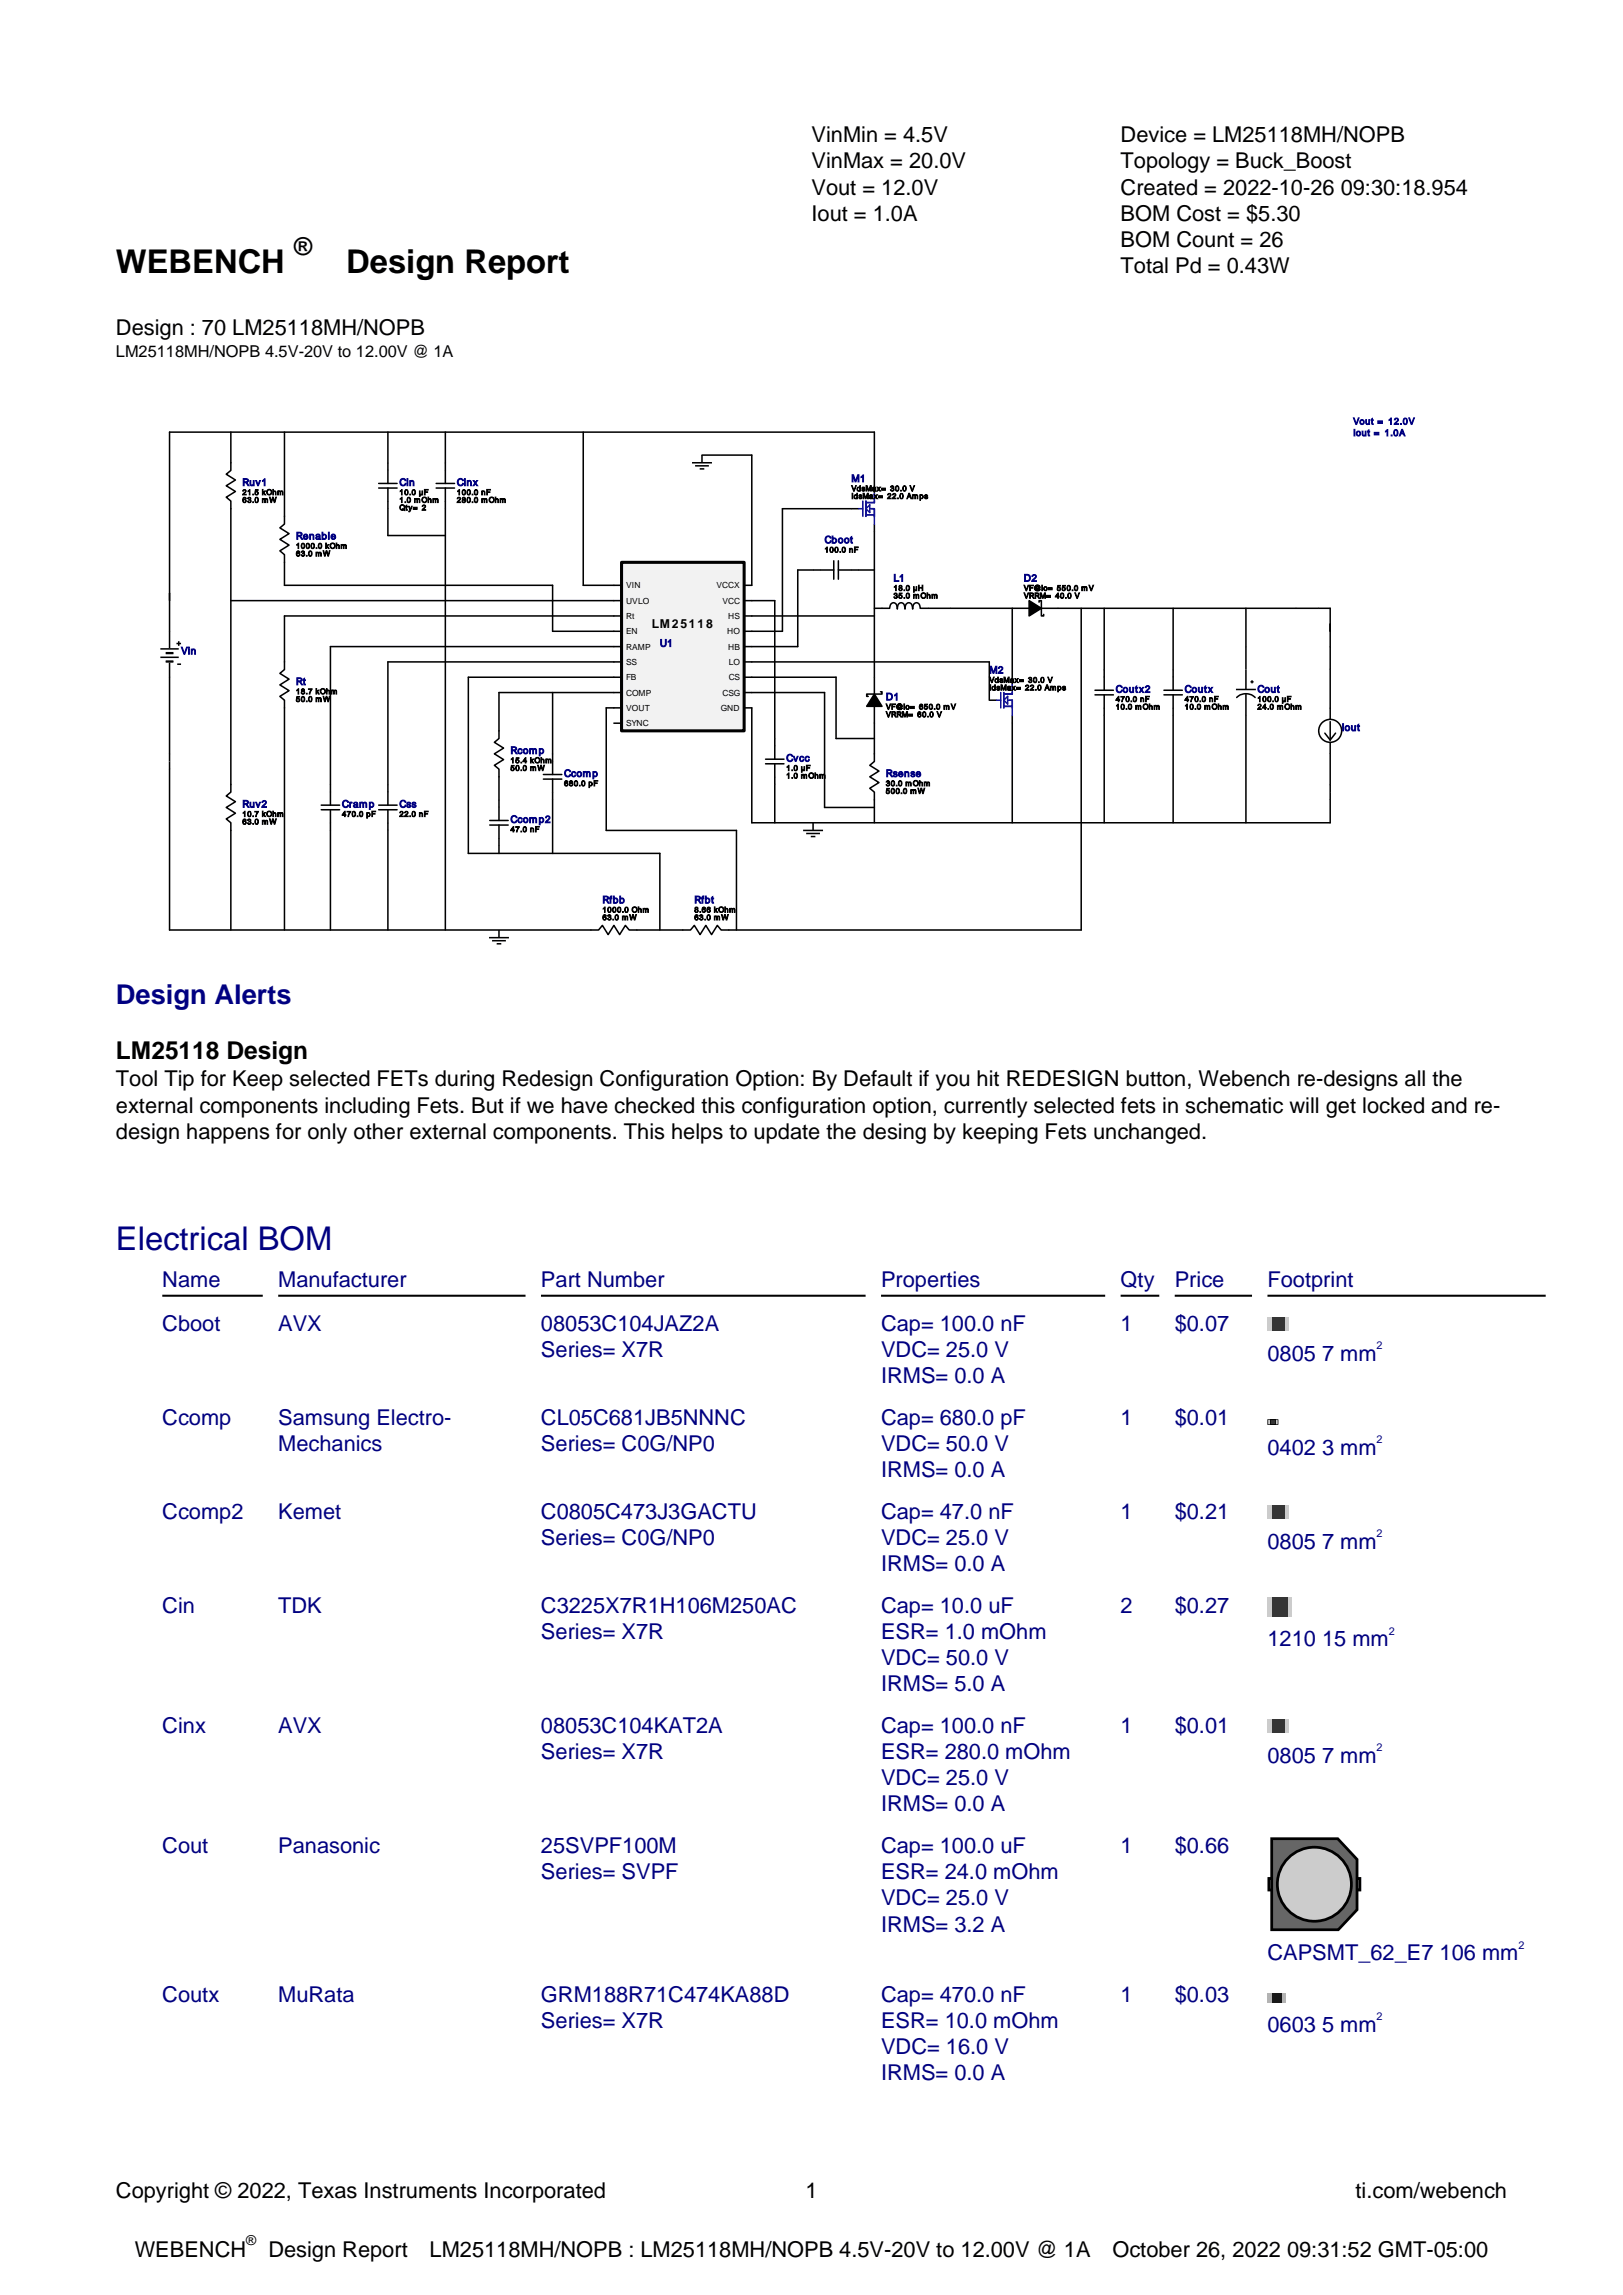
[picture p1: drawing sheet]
<svg xmlns="http://www.w3.org/2000/svg" width="210mm" height="297mm" viewBox="0 0 210 297" stroke-linecap="round" stroke-linejoin="round" font-family="sans-serif">
<defs><g id="words">
<g font-size="4.2">
<text x="15" y="35.3">WEBENCH</text>
<text x="44.8" y="35.3">Design Report</text>
</g>
<text font-size="4.2" fill="#000080" x="15" y="161.7">Electrical BOM</text>
<text font-size="3.5" fill="#008" x="15" y="130">Design Alerts</text>
<g font-size="3.2">
<text x="38" y="33">®</text>
<text x="15" y="137.1">LM25118 Design</text>
</g>
<g font-size="2.8">
<text x="105" y="18.4">VinMin = 4.5V</text>
<text x="105" y="21.8">VinMax = 20.0V</text>
<text x="145" y="18.4">Device = LM25118MH/NOPB</text>
<text x="145" y="21.8">Topology = Buck_Boost</text>
<text x="105" y="25.2">Vout = 12.0V</text>
<text x="105" y="28.6">Iout = 1.0A</text>
<text x="145" y="25.2">Created = 2022-10-26 09:30:18.954</text>
<text x="145" y="28.6">BOM Cost = $5.30</text>
<text x="145" y="32">BOM Count = 26</text>
<text x="145" y="35.3">Total Pd = 0.43W</text>
<text x="15" y="43.4">Design : 70 LM25118MH/NOPB</text>
<text x="15" y="140.6">Tool Tip for Keep selected FETs during Redesign Configuration Option: By Default if you hit REDESIGN button, Webench re-designs all the</text>
<text x="15" y="144">external components including Fets. But if we have checked this configuration option, currently selected fets in schematic will get locked and re-</text>
<text x="15" y="147.4">design happens for only other external components. This helps to update the desing by keeping Fets unchanged.</text>
<text x="15" y="284.4">Copyright © 2022, Texas Instruments Incorporated</text>
<text x="104.2" y="284.4">1</text>
<text x="175.4" y="284.4">ti.com/webench</text>
<text x="17.4" y="292">WEBENCH</text>
<text x="34.7" y="292">Design Report</text>
<text x="55.6" y="292">LM25118MH/NOPB : LM25118MH/NOPB 4.5V-20V to 12.00V @ 1A</text>
<text x="143.9" y="292">October 26, 2022 09:31:52 GMT-05:00</text>
</g>
<g font-size="2.8" fill="#000080">
<text x="21" y="166.6">Name</text>
<text x="36" y="166.6">Manufacturer</text>
<text x="70" y="166.6">Part Number</text>
<text x="114" y="166.6">Properties</text>
<text x="145" y="166.6">Qty</text>
<text x="152" y="166.6">Price</text>
<text x="164" y="166.6">Footprint</text>
<text x="21" y="172.2">Cboot</text>
<text x="36" y="172.2">AVX</text>
<text x="70" y="172.2">08053C104JAZ2A</text>
<text x="114" y="172.2">Cap= 100.0 nF</text>
<text x="145" y="172.2">1</text>
<text x="152" y="172.2">$0.07</text>
<text x="70" y="175.6">Series= X7R</text>
<text x="114" y="175.6">VDC= 25.0 V</text>
<text x="114" y="179">IRMS= 0.0 A</text>
<text x="164" y="176.1">0805 7 mm</text>
<text x="21" y="184.4">Ccomp</text>
<text x="36" y="184.4">Samsung Electro-</text>
<text x="70" y="184.4">CL05C681JB5NNNC</text>
<text x="114" y="184.4">Cap= 680.0 pF</text>
<text x="145" y="184.4">1</text>
<text x="152" y="184.4">$0.01</text>
<text x="36" y="187.8">Mechanics</text>
<text x="70" y="187.8">Series= C0G/NP0</text>
<text x="114" y="187.8">VDC= 50.0 V</text>
<text x="114" y="191.2">IRMS= 0.0 A</text>
<text x="164" y="188.2">0402 3 mm</text>
<text x="21" y="196.5">Ccomp2</text>
<text x="36" y="196.5">Kemet</text>
<text x="70" y="196.5">C0805C473J3GACTU</text>
<text x="114" y="196.5">Cap= 47.0 nF</text>
<text x="145" y="196.5">1</text>
<text x="152" y="196.5">$0.21</text>
<text x="70" y="199.9">Series= C0G/NP0</text>
<text x="114" y="199.9">VDC= 25.0 V</text>
<text x="114" y="203.3">IRMS= 0.0 A</text>
<text x="164" y="200.4">0805 7 mm</text>
<text x="21" y="208.7">Cin</text>
<text x="36" y="208.7">TDK</text>
<text x="70" y="208.7">C3225X7R1H106M250AC</text>
<text x="114" y="208.7">Cap= 10.0 uF</text>
<text x="145" y="208.7">2</text>
<text x="152" y="208.7">$0.27</text>
<text x="70" y="212.1">Series= X7R</text>
<text x="114" y="212.1">ESR= 1.0 mOhm</text>
<text x="114" y="215.5">VDC= 50.0 V</text>
<text x="164" y="213">1210 15 mm</text>
<text x="114" y="218.9">IRMS= 5.0 A</text>
<text x="21" y="224.3">Cinx</text>
<text x="36" y="224.3">AVX</text>
<text x="70" y="224.3">08053C104KAT2A</text>
<text x="70" y="227.6">Series= X7R</text>
<text x="114" y="224.3">Cap= 100.0 nF</text>
<text x="114" y="227.6">ESR= 280.0 mOhm</text>
<text x="145" y="224.3">1</text>
<text x="152" y="224.3">$0.01</text>
<text x="114" y="231">VDC= 25.0 V</text>
<text x="164" y="228.1">0805 7 mm</text>
<text x="21" y="239.8">Cout</text>
<text x="36" y="239.8">Panasonic</text>
<text x="70" y="239.8">25SVPF100M</text>
<text x="114" y="234.4">IRMS= 0.0 A</text>
<text x="114" y="239.8">Cap= 100.0 uF</text>
<text x="145" y="239.8">1</text>
<text x="152" y="239.8">$0.66</text>
<text x="70" y="243.2">Series= SVPF</text>
<text x="114" y="243.2">ESR= 24.0 mOhm</text>
<text x="114" y="246.6">VDC= 25.0 V</text>
<text x="114" y="250">IRMS= 3.2 A</text>
<text x="164" y="253.7">CAPSMT_62_E7 106 mm</text>
<text x="21" y="259.1">Coutx</text>
<text x="36" y="259.1">MuRata</text>
<text x="70" y="259.1">GRM188R71C474KA88D</text>
<text x="70" y="262.5">Series= X7R</text>
<text x="114" y="259.1">Cap= 470.0 nF</text>
<text x="114" y="262.5">ESR= 10.0 mOhm</text>
<text x="145" y="259.1">1</text>
<text x="152" y="259.1">$0.03</text>
<text x="164" y="262.9">0603 5 mm</text>
<text x="114" y="265.8">VDC= 16.0 V</text>
<text x="114" y="269.2">IRMS= 0.0 A</text>
</g>
<text font-size="2.1" x="15" y="46.2">LM25118MH/NOPB 4.5V-20V to 12.00V @ 1A</text>
<text font-size="1.8" x="31.9" y="290.6">®</text>
<text font-size="1.6" x="84.3" y="81.3">LM25118</text>
<g font-size="1.4" fill="#000080">
<text x="178.1" y="174.6">2</text>
<text x="178.1" y="186.8">2</text>
<text x="178.1" y="198.9">2</text>
<text x="179.7" y="211.6">2</text>
<text x="178.1" y="226.6">2</text>
<text x="196.5" y="252.2">2</text>
<text x="178.1" y="261.4">2</text>
</g>
<g font-size="1.3" fill="#000080">
<text x="31.4" y="62.9">Ruv1</text>
<text x="51.7" y="62.9">Cin</text>
<text x="59.1" y="62.9">Cinx</text>
<text x="110.2" y="62.4">M1</text>
<text x="38.3" y="69.8">Renable</text>
<text x="106.7" y="70.3">Cboot</text>
<text x="115.6" y="75.3">L1</text>
<text x="132.5" y="75.3">D2</text>
<text x="85.4" y="83.7">U1</text>
<text x="23.4" y="84.7">Vin</text>
<text x="38.3" y="88.6">Rt</text>
<text x="128" y="87.1">M2</text>
<text x="144.4" y="89.6">Coutx2</text>
<text x="153.3" y="89.6">Coutx</text>
<text x="162.7" y="89.6">Cout</text>
<text x="114.6" y="90.6">D1</text>
<text x="173.6" y="94.6">Iout</text>
<text x="66" y="97.6">Rcomp</text>
<text x="73" y="100.5">Ccomp</text>
<text x="101.7" y="98.5">Cvcc</text>
<text x="114.6" y="100.5">Rsense</text>
<text x="31.4" y="104.5">Ruv2</text>
<text x="44.2" y="104.5">Cramp</text>
<text x="51.7" y="104.5">Css</text>
<text x="66" y="106.5">Ccomp2</text>
<text x="77.9" y="116.9">Rfbb</text>
<text x="89.8" y="116.9">Rfbt</text>
</g>
<g font-size="1.2" fill="#000080">
<text x="175.1" y="54.9">Vout = 12.0V</text>
<text x="175.1" y="56.4">Iout = 1.0A</text>
</g>
<g font-size="1.1">
<text x="81" y="76.1">VIN</text>
<text x="92.7" y="76.1">VCCX</text>
<text x="81" y="78.1">UVLO</text>
<text x="81" y="80.1">Rt</text>
<text x="81" y="82.1">EN</text>
<text x="93.5" y="78.1">VCC</text>
<text x="94.1" y="82.1">HO</text>
<text x="94.2" y="80.1">HS</text>
<text x="81" y="84.1">RAMP</text>
<text x="81" y="86.1">SS</text>
<text x="81" y="88">FB</text>
<text x="94.2" y="84.1">HB</text>
<text x="94.3" y="86.1">LO</text>
<text x="94.3" y="88">CS</text>
<text x="81" y="90">COMP</text>
<text x="81" y="92">VOUT</text>
<text x="81" y="94">SYNC</text>
<text x="93.3" y="92">GND</text>
<text x="93.5" y="90">CSG</text>
</g>
<g font-size="1">
<text x="31.4" y="64.1">21.5 kOhm</text>
<text x="31.4" y="65">63.0 mW</text>
<text x="51.7" y="64.1">10.0 µF</text>
<text x="51.7" y="65">1.0 mOhm</text>
<text x="59.1" y="64.1">100.0 nF</text>
<text x="59.1" y="65">280.0 mOhm</text>
<text x="110.2" y="63.6">VdsMax= 30.0 V</text>
<text x="110.2" y="64.5">IdsMax= 22.0 Amps</text>
<text x="38.3" y="71">1000.0 kOhm</text>
<text x="38.3" y="72">63.0 mW</text>
<text x="51.7" y="66">Qty= 2</text>
<text x="106.7" y="71.5">100.0 nF</text>
<text x="115.6" y="76.4">18.0 µH</text>
<text x="115.6" y="77.4">35.0 mOhm</text>
<text x="132.5" y="76.4">VF@Io= 550.0 mV</text>
<text x="132.5" y="77.4">VRRM= 40.0 V</text>
<text x="38.3" y="89.8">18.7 kOhm</text>
<text x="128" y="88.3">VdsMax= 30.0 V</text>
<text x="128" y="89.3">IdsMax= 22.0 Amps</text>
<text x="38.3" y="90.8">50.0 mW</text>
<text x="114.6" y="91.8">VF@Io= 650.0 mV</text>
<text x="114.6" y="92.8">VRRM= 60.0 V</text>
<text x="144.4" y="90.8">470.0 nF</text>
<text x="144.4" y="91.8">10.0 mOhm</text>
<text x="153.3" y="90.8">470.0 nF</text>
<text x="153.3" y="91.8">10.0 mOhm</text>
<text x="162.7" y="90.8">100.0 µF</text>
<text x="162.7" y="91.8">24.0 mOhm</text>
<text x="66" y="98.7">15.4 kOhm</text>
<text x="66" y="99.7">50.0 mW</text>
<text x="73" y="101.7">680.0 pF</text>
<text x="101.7" y="99.7">1.0 µF</text>
<text x="101.7" y="100.7">1.0 mOhm</text>
<text x="114.6" y="101.7">30.0 mOhm</text>
<text x="31.4" y="105.7">10.7 kOhm</text>
<text x="31.4" y="106.7">63.0 mW</text>
<text x="44.2" y="105.7">470.0 pF</text>
<text x="51.7" y="105.7">22.0 nF</text>
<text x="66" y="107.7">47.0 nF</text>
<text x="114.6" y="102.7">500.0 mW</text>
<text x="77.9" y="118.1">1000.0 Ohm</text>
<text x="77.9" y="119.1">63.0 mW</text>
<text x="89.8" y="118.1">8.66 kOhm</text>
<text x="89.8" y="119.1">63.0 mW</text>
</g>
</g></defs>
<g fill="none" stroke="#000" stroke-width=".2">
<path d="M36.8 66.8v1l-.6 .5 1.2 .8-1.2 .7 1.2 .7-1.2 .8 .6 .5v1M105.2 73.8h2.7M107.9 72.6v2.4M108.5 73.8h2.7M108.5 72.6v2.4M110.2 65.8h1M113.1 62.9v1M113.1 67.8v1M119.1 78.7v-.1a.49 .49 0 0 0-.3-.5 .49 .49 0 0 0-.6 .1l-.1 .6v-.1a.53 .53 0 0 0-.7-.6l-.2 .3-.1 .4v-.1a.53 .53 0 0 0-.7-.6l-.2 .3-.1 .4v-.1a.53 .53 0 0 0-.7-.6l-.1 .1-.2 .5h-1M119.1 78.7h1M131 78.7h5.9M133.2 77.7l1.5 1-1.5 1z"/>
<path d="M134.4 77.9v-.2h.3v2h.3v-.2M167.7 78.7h2.9M21.9 98.5v1M36.8 85.7v1l-.6 .4 1.2 .8-1.2 .7 1.2 .8-1.2 .7 .6 .5v1M71.5 97.6v2.6M113.1 89.8l1 1.6h-2zM113.1 97.6v.9l-.6 .5 1.2 .8-1.2 .7 1.2 .8-1.2 .7 .6 .5v1M113.1 87.6v6M113.9 89.5h.2v.3h-2v.3h.2M150.6 89.3h2.4M150.6 89.9h2.4M151.8 86.7v2.6"/>
<path d="M151.8 89.9v2.7M159.9 89.2h2.6M160 90.3a1.68 1.68 0 0 1 2.4 0M161.2 86.7v2.5M161.2 89.8v2.8M161.8 88.2h.4M162 88v.4M29.9 101.5v1l-.6 .5 1.2 .7-1.2 .8 1.2 .7-1.2 .8 .6 .5v1M49 104.2h2.4M49 104.8h2.4M50.2 101.5v2.7M50.2 104.8v2.7"/>
<path d="M63.4 106.2h2.4M63.4 106.8h2.4M64.6 103.5v2.7M64.6 106.8v2.6M70.3 100.2h2.4M70.3 100.8h2.4M71.5 100.8v2.7M63.3 121.3h2.6M63.7 121.7h1.8M64.3 122.1h.6M64.6 120.4v.9M76.5 120.4h.9l.5-.6 .8 1.1 .7-1.1 .8 1.1 .7-1.1 .5 .6h1"/>
<path d="M88.4 120.4h.9l.5-.6 .8 1.1 .7-1.1 .8 1.1 .7-1.1 .5 .6h1"/>
</g>
<path d="M133.2 77.7l1.5 1-1.5 1zM113.1 89.8l1 1.6h-2z" fill="#000"/>
<path d="M111.2 65.8h.4M111.6 64.8v2M112 64.8v2M112 66.6h1.1M112 65.8l.5-.5v1zM112.5 65.8h.6v2M113.1 63.9v1.1h-1.1" fill="none" stroke="#00f" stroke-width=".2"/>
<path d="M80.4 72.8h15.9v21.8h-15.9z" fill="#f2f2f2"/>
<path d="M80.4 72.8h15.9v21.8h-15.9z" fill="none" stroke="#000" stroke-width=".4"/>
<g fill="none" stroke="#000" stroke-width=".2">
<path d="M29.9 55.9v5l-.6 .5 1.2 .7-1.2 .8 1.2 .7-1.2 .7 .6 .5v36.7M36.8 55.9v10.9M50.2 55.9v6.7M57.6 55.9v6.7M75.5 55.9v19.8h4.9M89.5 59.9h2.6M90.8 59.9v-1h6.5v16.8h-1M29.9 77.7h50.5M36.8 72.8v2.9h34.7v6h8.9M49 62.6h2.4M49 63.2h2.4M50.2 63.2v6.1h7.4"/>
<path d="M56.4 62.6h2.4M56.4 63.2h2.4M57.6 63.2v57.2M80.4 79.7h-43.6v6M89.9 60.3h1.8M90.5 60.7h.6M96.3 77.7h3.9v20.5M105.2 73.8h-2v9.9h-6.9M110.2 65.8h-9v15.9h-4.9M111.2 73.8h1.9M113.1 79.7h-16.8M113.1 62.9v-7h-91.2v28"/>
<path d="M113.1 78.7h1M113.1 68.8v18.8M120.1 78.7h10.9v9.9M136.9 78.7h30.8M139.9 78.7v41.7h-45.6M142.9 78.7v10.6M151.8 78.7v8M161.2 78.7v8M170.6 78.7h1.5v14.4M20.7 84h2.4M20.7 85.1h2.4M21.4 85.7h1"/>
<path d="M21.4 84.5h1M21.4 84.6h1M21.4 85.6h1M21.9 99.5v20.9h54.6M21.9 85.8v12.7M22.8 83.3h.6M22.9 86h.5M23.1 83v.6M36.8 91.6v28.8M71.5 89.6v8M79.4 93.6h1M80.4 89.6h-15.8v6l-.6 .5 1.2 .7-1.2 .8 1.2 .7-1.2 .7 .6 .5v4"/>
<path d="M80.4 83.7h-37.6v20.5M80.4 85.7h-30.2v15.8M80.4 87.6h-19.8v22.8h24.8v10M80.4 91.6h-2v15.9h16.9v12.9M96.3 85.7h31.7v4.9h1M96.3 87.6h11.9v8h4.9M96.3 89.6h10.4v14.9h6.4M96.3 91.6h1v14.9h74.8v-10.4M99.1 98.2h2.3M99.1 98.8h2.3M100.2 98.8v7.7M113.1 93.6v4"/>
<path d="M131 92.6v13.9M141.7 89.3h2.4M141.7 89.9h2.4M142.9 89.9v16.6M151.8 92.6v13.9M161.2 92.6v13.9M171.4 94.9l.7 .9M172.1 93.1a1.49 1.49 0 0 0-1.5 1.5 1.49 1.49 0 0 0 1.5 1.5M172.1 93.1a1.49 1.49 0 0 1 1.5 1.5 1.49 1.49 0 0 1-1.5 1.5M172.1 93.4v2.4M172.8 94.9l-.7 .9M29.9 107.5v12.9"/>
<path d="M41.6 104.2h2.3M41.6 104.8h2.3M42.8 104.8v15.6M50.2 107.5v12.9M64.6 109.4v1M71.5 103.5v6.9M103.9 107.5h2.6M104.3 107.9h1.8M104.9 108.3h.6M105.2 106.5v1M113.1 103.5v3M82.4 120.4h6"/>
</g>
<path d="M129 90.6h.5M129.5 89.6v2M129.9 89.6v2M129.9 91.4h1.1M129.9 90.6l.5-.5v1zM130.4 90.6h.6v2M131 88.6v1.2h-1.1" fill="none" stroke="#00f" stroke-width=".2"/>
<path d="M16 167.7h3" fill="none" stroke="#fff" stroke-width=".26"/>
<path d="M21 167.7h13M36 167.7h32M70 167.7h42M114 167.7h29M145 167.7h5M152 167.7h10M164 167.7h36" fill="none" stroke="#000" stroke-width=".26"/>
<path d="M164 170.5h2.8v1.7h-2.8z" fill="#cbcbcb"/>
<path d="M164.6 170.5h1.6v1.7h-1.6z" fill="#363636"/>
<path d="M164 183.7h1.4v.7h-1.4z" fill="#cbcbcb"/>
<path d="M164.4 183.7h.7v.7h-.7z" fill="#363636"/>
<g fill="#000">
<path d="M164.4 183.8h.6v.5h-.6zM164.4 183.7v.7h.7v-.7z"/>
<path d="M164.1 183.8h1.2v.5h-1.2zM164 183.7v.7h1.4v-.7z"/>
</g>
<path d="M164 194.8h2.8v1.7h-2.8z" fill="#cbcbcb"/>
<path d="M164.6 194.8h1.6v1.7h-1.6z" fill="#363636"/>
<path d="M164 206.7h3.2v2.5h-3.2z" fill="#cbcbcb"/>
<path d="M164.6 206.7h2v2.5h-2z" fill="#363636"/>
<path d="M164 222.5h2.8v1.8h-2.8z" fill="#cbcbcb"/>
<path d="M164.6 222.5h1.6v1.8h-1.6z" fill="#363636"/>
<path d="M164.2 243.1h11.8v1.5h-11.8z" fill="#ccc"/>
<path d="M164.2 243.1h11.8v1.5h-11.8z" fill="none" stroke="#000" stroke-width=".35"/>
<path d="M164.5 238h8.6l2.5 2.6v6.5l-2.4 2.6h-8.7z" fill="#666"/>
<path d="M164.5 238h8.6l2.5 2.6v6.5l-2.4 2.6h-8.7z" fill="none" stroke="#000" stroke-width=".35"/>
<circle cx="170.1" cy="243.8" r="4.8" fill="#ccc"/>
<circle cx="170.1" cy="243.8" r="4.8" fill="none" stroke="#000" stroke-width=".35"/>
<path d="M164 257.9h2.4v1.2h-2.4z" fill="#b3b3b3"/>
<path d="M164.6 257.9h1.2v1.2h-1.2z" fill="#1a1a1a"/>
<use href="#words"/>
</svg>
